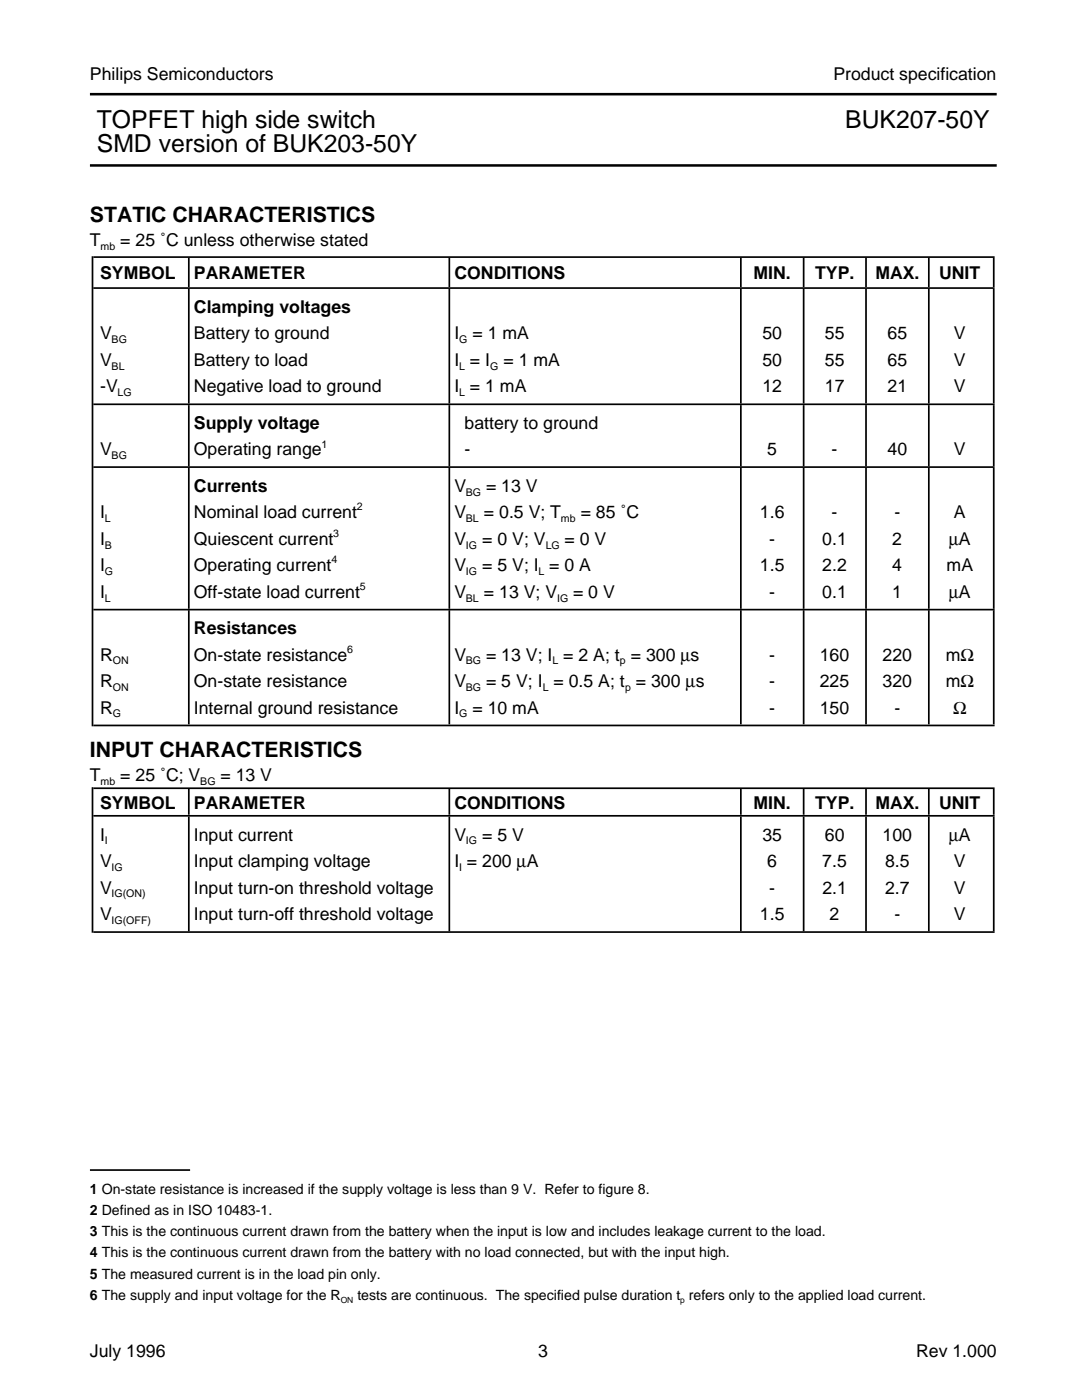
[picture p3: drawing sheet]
<svg xmlns="http://www.w3.org/2000/svg" width="216mm" height="279mm" viewBox="0 0 216 279" stroke-linecap="round" stroke-linejoin="round" font-family="sans-serif">
<defs><g id="words">
<g font-size="4.9">
<text x="19.3" y="25.5">TOPFET high side switch</text>
<text x="168.7" y="25.5">BUK207-50Y</text>
<text x="19.3" y="30.4">SMD version of BUK203-50Y</text>
</g>
<g font-size="4.2">
<text x="17.9" y="44.4">STATIC CHARACTERISTICS</text>
<text x="17.9" y="151.1">INPUT CHARACTERISTICS</text>
</g>
<g font-size="3.5">
<text x="17.9" y="16">Philips Semiconductors</text>
<text x="166.3" y="16">Product specification</text>
<text x="17.9" y="49.2">T</text>
<text x="24" y="49.2">= 25 ˚C unless otherwise stated</text>
<text x="20" y="55.7">SYMBOL</text>
<text x="38.7" y="55.7">PARAMETER</text>
<text x="90.7" y="55.7">CONDITIONS</text>
<text x="150.4" y="55.7">MIN.</text>
<text x="162.6" y="55.7">TYP.</text>
<text x="174.7" y="55.7">MAX.</text>
<text x="187.4" y="55.7">UNIT</text>
<text x="38.7" y="62.5">Clamping voltages</text>
<text x="20" y="67.7">V</text>
<text x="38.7" y="67.7">Battery to ground</text>
<text x="90.7" y="67.7">I</text>
<text x="94.3" y="67.7">= 1 mA</text>
<text x="152.1" y="67.7">50</text>
<text x="164.6" y="67.7">55</text>
<text x="177.1" y="67.7">65</text>
<text x="190.3" y="67.7">V</text>
<text x="20" y="73.1">V</text>
<text x="38.7" y="73.1">Battery to load</text>
<text x="90.7" y="73.1">I = I</text>
<text x="100.5" y="73.1">= 1 mA</text>
<text x="152.1" y="73.1">50</text>
<text x="164.6" y="73.1">55</text>
<text x="177.1" y="73.1">65</text>
<text x="190.3" y="73.1">V</text>
<text x="20" y="78.3">-V</text>
<text x="38.7" y="78.3">Negative load to ground</text>
<text x="90.7" y="78.3">I = 1 mA</text>
<text x="152.1" y="78.3">12</text>
<text x="164.6" y="78.3">17</text>
<text x="177.1" y="78.3">21</text>
<text x="190.3" y="78.3">V</text>
<text x="38.7" y="85.6">Supply voltage</text>
<text x="92.7" y="85.6">battery to ground</text>
<text x="20" y="90.8">V</text>
<text x="38.7" y="90.8">Operating range</text>
<text x="92.7" y="90.8">-</text>
<text x="153.1" y="90.8">5</text>
<text x="165.9" y="90.8">-</text>
<text x="177.1" y="90.8">40</text>
<text x="190.3" y="90.8">V</text>
<text x="38.7" y="98.1">Currents</text>
<text x="90.7" y="98.1">V</text>
<text x="97" y="98.1">= 13 V</text>
<text x="20" y="103.5">I</text>
<text x="38.7" y="103.5">Nominal load current</text>
<text x="90.7" y="103.5">V</text>
<text x="96.6" y="103.5">= 0.5 V; T</text>
<text x="115.9" y="103.5">= 85 ˚C</text>
<text x="151.6" y="103.5">1.6</text>
<text x="165.9" y="103.5">-</text>
<text x="178.5" y="103.5">-</text>
<text x="190.3" y="103.5">A</text>
<text x="20" y="108.7">I</text>
<text x="38.7" y="108.7">Quiescent current</text>
<text x="90.7" y="108.7">V</text>
<text x="96.2" y="108.7">= 0 V; V</text>
<text x="112.7" y="108.7">= 0 V</text>
<text x="153.5" y="108.7">-</text>
<text x="164.1" y="108.7">0.1</text>
<text x="178.1" y="108.7">2</text>
<text x="189.3" y="108.7">µA</text>
<text x="20" y="114">I</text>
<text x="20" y="119.3">I</text>
<text x="38.7" y="114">Operating current</text>
<text x="38.7" y="119.3">Off-state load current</text>
<text x="90.7" y="114">V</text>
<text x="90.7" y="119.3">V</text>
<text x="96.2" y="114">= 5 V; I = 0 A</text>
<text x="96.6" y="119.3">= 13 V; V</text>
<text x="114.3" y="119.3">= 0 V</text>
<text x="151.6" y="114">1.5</text>
<text x="153.5" y="119.3">-</text>
<text x="164.1" y="114">2.2</text>
<text x="164.1" y="119.3">0.1</text>
<text x="178.1" y="119.3">1</text>
<text x="178.1" y="114">4</text>
<text x="188.9" y="114">mA</text>
<text x="189.3" y="119.3">µA</text>
<text x="20" y="131.8">R</text>
<text x="38.7" y="126.6">Resistances</text>
<text x="38.7" y="131.8">On-state resistance</text>
<text x="90.7" y="131.8">V</text>
<text x="97" y="131.8">= 13 V; I = 2 A; t = 300 µs</text>
<text x="153.5" y="131.8">-</text>
<text x="163.6" y="131.8">160</text>
<text x="176.1" y="131.8">220</text>
<text x="188.7" y="131.8">mΩ</text>
<text x="20" y="137.2">R</text>
<text x="38.7" y="137.2">On-state resistance</text>
<text x="90.7" y="137.2">V</text>
<text x="97" y="137.2">= 5 V; I = 0.5 A; t = 300 µs</text>
<text x="153.5" y="137.2">-</text>
<text x="163.6" y="137.2">225</text>
<text x="176.1" y="137.2">320</text>
<text x="188.7" y="137.2">mΩ</text>
<text x="20" y="142.4">R</text>
<text x="38.7" y="142.4">Internal ground resistance</text>
<text x="90.7" y="142.4">I</text>
<text x="94.3" y="142.4">= 10 mA</text>
<text x="153.5" y="142.4">-</text>
<text x="163.6" y="142.4">150</text>
<text x="178.5" y="142.4">-</text>
<text x="190.2" y="142.4">Ω</text>
<text x="17.9" y="155.9">T</text>
<text x="24" y="155.9">= 25 ˚C; V</text>
<text x="44" y="155.9">= 13 V</text>
<text x="20" y="161.4">SYMBOL</text>
<text x="38.7" y="161.4">PARAMETER</text>
<text x="90.7" y="161.4">CONDITIONS</text>
<text x="150.4" y="161.4">MIN.</text>
<text x="162.6" y="161.4">TYP.</text>
<text x="174.7" y="161.4">MAX.</text>
<text x="187.4" y="161.4">UNIT</text>
<text x="20" y="167.8">I</text>
<text x="38.7" y="167.8">Input current</text>
<text x="90.7" y="167.8">V</text>
<text x="96.2" y="167.8">= 5 V</text>
<text x="152.1" y="167.8">35</text>
<text x="164.6" y="167.8">60</text>
<text x="176.1" y="167.8">100</text>
<text x="189.3" y="167.8">µA</text>
<text x="20" y="173.1">V</text>
<text x="38.7" y="173.1">Input clamping voltage</text>
<text x="90.7" y="173.1">I = 200 µA</text>
<text x="153.1" y="173.1">6</text>
<text x="164.1" y="173.1">7.5</text>
<text x="176.6" y="173.1">8.5</text>
<text x="190.3" y="173.1">V</text>
<text x="20" y="178.4">V</text>
<text x="38.7" y="178.4">Input turn-on threshold voltage</text>
<text x="153.5" y="178.4">-</text>
<text x="164.1" y="178.4">2.1</text>
<text x="176.6" y="178.4">2.7</text>
<text x="190.3" y="178.4">V</text>
<text x="20" y="183.6">V</text>
<text x="38.7" y="183.6">Input turn-off threshold voltage</text>
<text x="151.6" y="183.6">1.5</text>
<text x="165.5" y="183.6">2</text>
<text x="178.5" y="183.6">-</text>
<text x="190.3" y="183.6">V</text>
<text x="17.9" y="270.8">July 1996</text>
<text x="107.4" y="270.8">3</text>
<text x="182.8" y="270.8">Rev 1.000</text>
</g>
<g font-size="2.8">
<text x="17.9" y="238.3">1 On-state resistance is increased if the supply voltage is less than 9 V. Refer to figure 8.</text>
<text x="17.9" y="242.5">2 Defined as in ISO 10483-1.</text>
<text x="17.9" y="246.7">3 This is the continuous current drawn from the battery when the input is low and includes leakage current to the load.</text>
<text x="17.9" y="251">4 This is the continuous current drawn from the battery with no load connected, but with the input high.</text>
<text x="17.9" y="255.2">5 The measured current is in the load pin only.</text>
<text x="17.9" y="259.4">6 The supply and input voltage for the R</text>
<text x="71.3" y="259.4">tests are continuous. The specified pulse duration t refers only to the applied load current.</text>
</g>
<g font-size="2.1">
<text x="20.1" y="49.9">mb</text>
<text x="22.3" y="68.4">BG</text>
<text x="91.6" y="68.4">G</text>
<text x="22.3" y="73.7">BL</text>
<text x="91.6" y="73.7">L</text>
<text x="97.8" y="73.7">G</text>
<text x="23.5" y="79">LG</text>
<text x="91.6" y="79">L</text>
<text x="64.2" y="89.3">1</text>
<text x="22.3" y="91.6">BG</text>
<text x="71.2" y="101.9">2</text>
<text x="93" y="98.9">BG</text>
<text x="20.9" y="104.1">L</text>
<text x="66.5" y="107.2">3</text>
<text x="93" y="104.1">BL</text>
<text x="111.9" y="104.1">mb</text>
<text x="20.9" y="109.5">B</text>
<text x="66.1" y="112.4">4</text>
<text x="93" y="109.5">IG</text>
<text x="108.9" y="109.5">LG</text>
<text x="20.9" y="114.7">G</text>
<text x="71.8" y="117.8">5</text>
<text x="93" y="114.7">IG</text>
<text x="107.4" y="114.7">L</text>
<text x="20.9" y="120.1">L</text>
<text x="93" y="120.1">BL</text>
<text x="111.2" y="120.1">IG</text>
<text x="69.3" y="130.3">6</text>
<text x="22.5" y="132.6">ON</text>
<text x="22.5" y="137.8">ON</text>
<text x="93" y="132.6">BG</text>
<text x="93" y="137.8">BG</text>
<text x="108.3" y="137.8">L</text>
<text x="110.2" y="132.6">L</text>
<text x="123.7" y="132.6">p</text>
<text x="124.7" y="137.8">p</text>
<text x="22.5" y="143.2">G</text>
<text x="91.6" y="143.2">G</text>
<text x="20.1" y="156.6">mb</text>
<text x="40" y="156.6">BG</text>
<text x="20.9" y="168.5">I</text>
<text x="22.3" y="173.7">IG</text>
<text x="91.6" y="173.7">I</text>
<text x="93" y="168.5">IG</text>
<text x="22.3" y="179.1">IG(ON)</text>
<text x="22.3" y="184.3">IG(OFF)</text>
</g>
<g font-size="1.7">
<text x="68" y="260">ON</text>
<text x="135.7" y="260">p</text>
</g>
</g></defs>
<path d="M18.6 57.5h179.9M18.6 51.3h179.9M18.6 93.2h179.9M18.6 80.7h179.9M18.6 121.7h179.9M18.6 157.3h179.9M18.6 144.8h179.9M18.6 162.8h179.9M18.6 186h179.9M17.9 233.5h20" fill="none" stroke="#000" stroke-width=".34"/>
<g fill="none" stroke="#000" stroke-width="22.9" stroke-linecap="butt">
<path d="M37.5 69.1h.3M89.5 69.1h.3M147.7 69.1h.3M160.2 69.1h.3M172.6 69.1h.4M185.2 69.1h.3M198.1 69.1h.4M37.5 174.4h.3M89.5 174.4h.3M147.7 174.4h.3M160.2 174.4h.3M172.6 174.4h.4"/>
<path d="M185.2 174.4h.3M198.1 174.4h.4"/>
</g>
<path d="M37.5 160h.3M89.5 160h.3M147.7 160h.3M160.2 160h.3M172.6 160h.4M185.2 160h.3M198.1 160h.4" fill="none" stroke="#000" stroke-width="5.2" stroke-linecap="butt"/>
<path d="M18.3 171.6h.3" fill="none" stroke="#000" stroke-width="29" stroke-linecap="butt"/>
<path d="M37.5 133.2h.3M89.5 133.2h.3M147.7 133.2h.3M160.2 133.2h.3M172.6 133.2h.4M185.2 133.2h.3M198.1 133.2h.4" fill="none" stroke="#000" stroke-width="22.8" stroke-linecap="butt"/>
<path d="M37.5 107.4h.3M89.5 107.4h.3M147.7 107.4h.3M160.2 107.4h.3M172.6 107.4h.4M185.2 107.4h.3M198.1 107.4h.4" fill="none" stroke="#000" stroke-width="28.1" stroke-linecap="butt"/>
<path d="M37.5 87h.3M89.5 87h.3M147.7 87h.3M160.2 87h.3M172.6 87h.4M185.2 87h.3M198.1 87h.4" fill="none" stroke="#000" stroke-width="12.2" stroke-linecap="butt"/>
<path d="M37.5 54.4h.3M89.5 54.4h.3M147.7 54.4h.3M160.2 54.4h.3M172.6 54.4h.4M185.2 54.4h.3M198.1 54.4h.4" fill="none" stroke="#000" stroke-width="5.8" stroke-linecap="butt"/>
<path d="M18.3 98h.3" fill="none" stroke="#000" stroke-width="93.8" stroke-linecap="butt"/>
<path d="M17.9 18.8h181M17.9 33h181" fill="none" stroke="#000" stroke-width=".51"/>
<use href="#words"/>
</svg>
